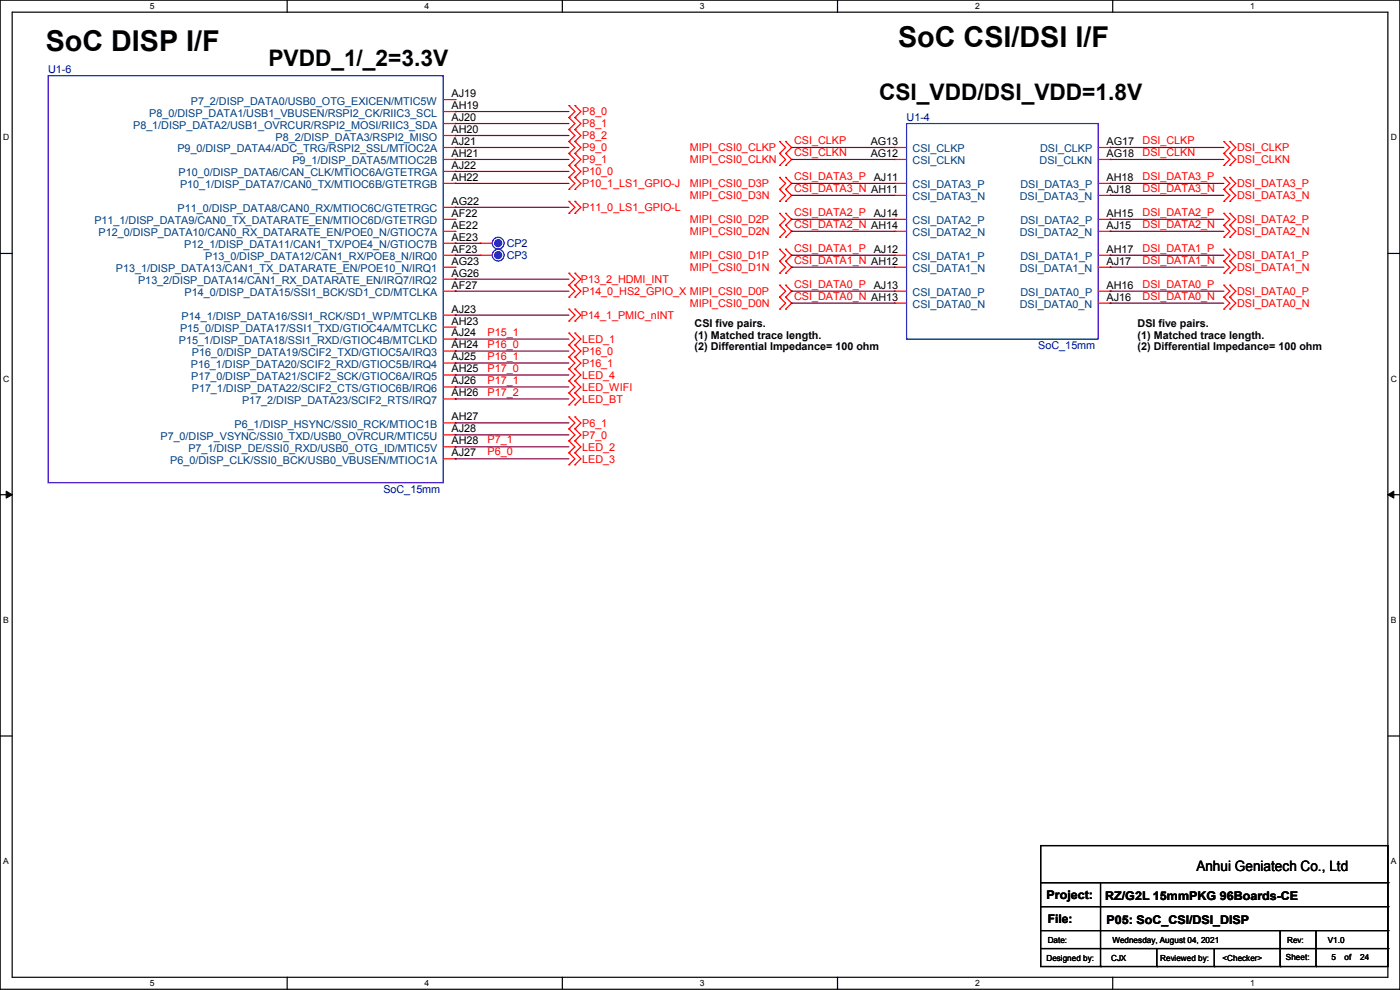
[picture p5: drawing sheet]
<svg xmlns="http://www.w3.org/2000/svg" width="297mm" height="210mm" viewBox="0 0 297 210" stroke-linecap="round" stroke-linejoin="round" font-family="sans-serif">
<defs><g id="words">
<g font-size="6.1">
<text x="9.7" y="10.8">SoC DISP I/F</text>
<text x="190.5" y="10">SoC CSI/DSI I/F</text>
</g>
<g font-size="4.8">
<text x="56.9" y="13.9">PVDD_1/_2=3.3V</text>
<text x="186.5" y="21.3">CSI_VDD/DSI_VDD=1.8V</text>
</g>
<text font-size="3" x="253.8" y="184.7">Anhui Geniatech Co., Ltd</text>
<g font-size="2.5">
<text x="222" y="190.6">Project:</text>
<text x="234.5" y="190.9">RZ/G2L 15mmPKG 96Boards-CE</text>
<text x="222.3" y="195.7">File:</text>
<text x="234.7" y="196">P05: SoC_CSI/DSI_DISP</text>
</g>
<g font-size="2.3" fill="#000080">
<text x="10.2" y="15.6">U1-6</text>
<text x="192.3" y="25.7">U1-4</text>
<text x="107.5" y="52.4">CP2</text>
<text x="107.5" y="54.9">CP3</text>
<text x="220.3" y="74">SoC_15mm</text>
<text x="81.3" y="104.5">SoC_15mm</text>
</g>
<g font-size="2.3" fill="#004080">
<text x="40.5" y="22.2">P7_2/DISP_DATA0/USB0_OTG_EXICEN/MTIC5W</text>
<text x="28.2" y="27.3">P8_1/DISP_DATA2/USB1_OVRCUR/RSPI2_MOSI/RIIC3_SDA</text>
<text x="31.7" y="24.7">P8_0/DISP_DATA1/USB1_VBUSEN/RSPI2_CK/RIIC3_SCL</text>
<text x="58.5" y="29.8">P8_2/DISP_DATA3/RSPI2_MISO</text>
<text x="37.6" y="32.3">P9_0/DISP_DATA4/ADC_TRG/RSPI2_SSL/MTIOC2A</text>
<text x="62" y="34.9">P9_1/DISP_DATA5/MTIOC2B</text>
<text x="193.6" y="32.3">CSI_CLKP</text>
<text x="193.6" y="34.9">CSI_CLKN</text>
<text x="220.5" y="34.9">DSI_CLKN</text>
<text x="220.7" y="32.3">DSI_CLKP</text>
<text x="37.9" y="37.4">P10_0/DISP_DATA6/CAN_CLK/MTIOC6A/GTETRGA</text>
<text x="38.2" y="40">P10_1/DISP_DATA7/CAN0_TX/MTIOC6B/GTETRGB</text>
<text x="193.6" y="40">CSI_DATA3_P</text>
<text x="216.5" y="40">DSI_DATA3_P</text>
<text x="20" y="47.6">P11_1/DISP_DATA9/CAN0_TX_DATARATE_EN/MTIOC6D/GTETRGD</text>
<text x="37.7" y="45">P11_0/DISP_DATA8/CAN0_RX/MTIOC6C/GTETRGC</text>
<text x="193.6" y="42.5">CSI_DATA3_N</text>
<text x="193.6" y="47.6">CSI_DATA2_P</text>
<text x="216.3" y="42.5">DSI_DATA3_N</text>
<text x="216.5" y="47.6">DSI_DATA2_P</text>
<text x="20.9" y="50.1">P12_0/DISP_DATA10/CAN0_RX_DATARATE_EN/POE0_N/GTIOC7A</text>
<text x="39.1" y="52.7">P12_1/DISP_DATA11/CAN1_TX/POE4_N/GTIOC7B</text>
<text x="193.6" y="50.1">CSI_DATA2_N</text>
<text x="216.3" y="50.1">DSI_DATA2_N</text>
<text x="24.6" y="57.7">P13_1/DISP_DATA13/CAN1_TX_DATARATE_EN/POE10_N/IRQ1</text>
<text x="43.5" y="55.2">P13_0/DISP_DATA12/CAN1_RX/POE8_N/IRQ0</text>
<text x="193.6" y="55.2">CSI_DATA1_P</text>
<text x="193.6" y="57.7">CSI_DATA1_N</text>
<text x="216.3" y="57.7">DSI_DATA1_N</text>
<text x="216.5" y="55.2">DSI_DATA1_P</text>
<text x="29.3" y="60.3">P13_2/DISP_DATA14/CAN1_RX_DATARATE_EN/IRQ7/IRQ2</text>
<text x="39.2" y="62.8">P14_0/DISP_DATA15/SSI1_BCK/SD1_CD/MTCLKA</text>
<text x="193.6" y="62.8">CSI_DATA0_P</text>
<text x="193.6" y="65.4">CSI_DATA0_N</text>
<text x="216.3" y="65.4">DSI_DATA0_N</text>
<text x="216.5" y="62.8">DSI_DATA0_P</text>
<text x="38.2" y="70.4">P15_0/DISP_DATA17/SSI1_TXD/GTIOC4A/MTCLKC</text>
<text x="38.5" y="67.9">P14_1/DISP_DATA16/SSI1_RCK/SD1_WP/MTCLKB</text>
<text x="37.9" y="73">P15_1/DISP_DATA18/SSI1_RXD/GTIOC4B/MTCLKD</text>
<text x="40.7" y="75.5">P16_0/DISP_DATA19/SCIF2_TXD/GTIOC5A/IRQ3</text>
<text x="40.5" y="78.1">P16_1/DISP_DATA20/SCIF2_RXD/GTIOC5B/IRQ4</text>
<text x="40.6" y="80.6">P17_0/DISP_DATA21/SCIF2_SCK/GTIOC6A/IRQ5</text>
<text x="40.7" y="83.1">P17_1/DISP_DATA22/SCIF2_CTS/GTIOC6B/IRQ6</text>
<text x="51.4" y="85.7">P17_2/DISP_DATA23/SCIF2_RTS/IRQ7</text>
<text x="34" y="93.3">P7_0/DISP_VSYNC/SSI0_TXD/USB0_OVRCUR/MTIC5U</text>
<text x="40" y="95.8">P7_1/DISP_DE/SSI0_RXD/USB0_OTG_ID/MTIC5V</text>
<text x="49.7" y="90.8">P6_1/DISP_HSYNC/SSI0_RCK/MTIOC1B</text>
<text x="36.1" y="98.4">P6_0/DISP_CLK/SSI0_BCK/USB0_VBUSEN/MTIOC1A</text>
</g>
<g font-size="2.3">
<text x="95.8" y="20.6">AJ19</text>
<text x="95.8" y="23.1">AH19</text>
<text x="95.8" y="25.7">AJ20</text>
<text x="95.8" y="28.2">AH20</text>
<text x="95.8" y="30.7">AJ21</text>
<text x="95.8" y="33.3">AH21</text>
<text x="95.8" y="35.8">AJ22</text>
<text x="184.7" y="30.7">AG13</text>
<text x="184.7" y="33.3">AG12</text>
<text x="234.8" y="30.7">AG17</text>
<text x="234.8" y="33.3">AG18</text>
<text x="95.8" y="38.4">AH22</text>
<text x="185.3" y="38.4">AJ11</text>
<text x="234.8" y="38.4">AH18</text>
<text x="234.8" y="40.9">AJ18</text>
<text x="95.8" y="43.4">AG22</text>
<text x="95.8" y="46">AF22</text>
<text x="185.3" y="46">AJ14</text>
<text x="234.8" y="46">AH15</text>
<text x="95.8" y="48.5">AE22</text>
<text x="95.8" y="51.1">AE23</text>
<text x="95.8" y="53.6">AF23</text>
<text x="185.3" y="53.6">AJ12</text>
<text x="234.8" y="48.5">AJ15</text>
<text x="234.8" y="53.6">AH17</text>
<text x="95.8" y="56.1">AG23</text>
<text x="95.8" y="58.7">AG26</text>
<text x="234.8" y="56.1">AJ17</text>
<text x="95.8" y="61.2">AF27</text>
<text x="185.3" y="61.2">AJ13</text>
<text x="234.8" y="61.2">AH16</text>
<text x="234.8" y="63.8">AJ16</text>
<text x="95.8" y="66.3">AJ23</text>
<text x="95.8" y="68.8">AH23</text>
<text x="95.8" y="71.4">AJ24</text>
<text x="147.4" y="69.5">CSI five pairs.</text>
<text x="147.4" y="71.8">(1) Matched trace length.</text>
<text x="241.3" y="69.5">DSI five pairs.</text>
<text x="241.3" y="71.8">(1) Matched trace length.</text>
<text x="95.8" y="73.9">AH24</text>
<text x="95.8" y="76.5">AJ25</text>
<text x="147.4" y="74.2">(2) Differential Impedance= 100 ohm</text>
<text x="241.3" y="74.2">(2) Differential Impedance= 100 ohm</text>
<text x="95.8" y="79">AH25</text>
<text x="95.8" y="81.5">AJ26</text>
<text x="95.8" y="84.1">AH26</text>
<text x="95.8" y="89.2">AH27</text>
<text x="95.8" y="91.7">AJ28</text>
<text x="95.8" y="94.2">AH28</text>
<text x="95.8" y="96.8">AJ27</text>
</g>
<g font-size="2.3" fill="#f00">
<text x="123.5" y="24.5">P8_0</text>
<text x="123.5" y="27">P8_1</text>
<text x="123.5" y="29.5">P8_2</text>
<text x="123.5" y="32.1">P9_0</text>
<text x="123.5" y="34.6">P9_1</text>
<text x="146.4" y="32.1">MIPI_CSI0_CLKP</text>
<text x="146.4" y="34.6">MIPI_CSI0_CLKN</text>
<text x="168.5" y="33.1">CSI_CLKN</text>
<text x="168.5" y="30.6">CSI_CLKP</text>
<text x="242.4" y="30.6">DSI_CLKP</text>
<text x="242.4" y="33.1">DSI_CLKN</text>
<text x="262.4" y="32.1">DSI_CLKP</text>
<text x="262.4" y="34.6">DSI_CLKN</text>
<text x="123.5" y="37.2">P10_0</text>
<text x="123.5" y="39.7">P10_1_LS1_GPIO-J</text>
<text x="146.4" y="39.7">MIPI_CSI0_D3P</text>
<text x="168.5" y="40.7">CSI_DATA3_N AH11</text>
<text x="168.5" y="38.2">CSI_DATA3_P</text>
<text x="242.4" y="38.2">DSI_DATA3_P</text>
<text x="242.4" y="40.7">DSI_DATA3_N</text>
<text x="262.4" y="39.7">DSI_DATA3_P</text>
<text x="123.5" y="44.8">P11_0_LS1_GPIO-L</text>
<text x="146.4" y="42.2">MIPI_CSI0_D3N</text>
<text x="146.4" y="47.3">MIPI_CSI0_D2P</text>
<text x="168.5" y="45.8">CSI_DATA2_P</text>
<text x="242.4" y="45.8">DSI_DATA2_P</text>
<text x="262.4" y="42.2">DSI_DATA3_N</text>
<text x="262.4" y="47.3">DSI_DATA2_P</text>
<text x="146.4" y="49.9">MIPI_CSI0_D2N</text>
<text x="168.5" y="53.4">CSI_DATA1_P</text>
<text x="168.5" y="48.3">CSI_DATA2_N AH14</text>
<text x="242.4" y="48.3">DSI_DATA2_N</text>
<text x="242.4" y="53.4">DSI_DATA1_P</text>
<text x="262.4" y="49.9">DSI_DATA2_N</text>
<text x="146.4" y="54.9">MIPI_CSI0_D1P</text>
<text x="146.4" y="57.5">MIPI_CSI0_D1N</text>
<text x="168.5" y="56">CSI_DATA1_N AH12</text>
<text x="242.4" y="56">DSI_DATA1_N</text>
<text x="262.4" y="54.9">DSI_DATA1_P</text>
<text x="262.4" y="57.5">DSI_DATA1_N</text>
<text x="123.2" y="60">P13_2_HDMI_INT</text>
<text x="123.5" y="62.6">P14_0_HS2_GPIO_X MIPI_CSI0_D0P</text>
<text x="146.4" y="65.1">MIPI_CSI0_D0N</text>
<text x="168.5" y="61">CSI_DATA0_P</text>
<text x="168.5" y="63.6">CSI_DATA0_N AH13</text>
<text x="242.4" y="61">DSI_DATA0_P</text>
<text x="242.4" y="63.6">DSI_DATA0_N</text>
<text x="262.4" y="62.6">DSI_DATA0_P</text>
<text x="262.4" y="65.1">DSI_DATA0_N</text>
<text x="103.4" y="71.2">P15_1</text>
<text x="123.2" y="67.6">P14_1_PMIC_nINT</text>
<text x="103.4" y="76.3">P16_1</text>
<text x="103.4" y="73.7">P16_0</text>
<text x="123.5" y="77.8">P16_1</text>
<text x="123.5" y="72.7">LED_1</text>
<text x="123.5" y="75.3">P16_0</text>
<text x="103.4" y="81.4">P17_1</text>
<text x="103.4" y="83.9">P17_2</text>
<text x="103.4" y="78.8">P17_0</text>
<text x="123.5" y="82.9">LED_WIFI</text>
<text x="123.5" y="80.3">LED_4</text>
<text x="123.5" y="85.4">LED_BT</text>
<text x="103.4" y="94.1">P7_1</text>
<text x="123.5" y="90.5">P6_1</text>
<text x="123.5" y="93">P7_0</text>
<text x="123.5" y="95.6">LED_2</text>
<text x="103.4" y="96.6">P6_0</text>
<text x="123.5" y="98.1">LED_3</text>
</g>
<g font-size="1.8">
<text x="31.8" y="1.9">5</text>
<text x="90.1" y="1.9">4</text>
<text x="148.5" y="1.9">3</text>
<text x="206.8" y="1.9">2</text>
<text x="265.2" y="1.9">1</text>
<text x=".7" y="29.8">D</text>
<text x="295.1" y="29.8">D</text>
<text x=".7" y="80.9">C</text>
<text x="295.1" y="80.9">C</text>
<text x=".7" y="132.1">B</text>
<text x="295.1" y="132.1">B</text>
<text x=".7" y="183.3">A</text>
<text x="295.1" y="183.3">A</text>
<text x="222" y="203.8">Designed by:</text>
<text x="222.3" y="200">Date:</text>
<text x="235.7" y="203.8">CJX</text>
<text x="236" y="200">Wednesday, August 04, 2021</text>
<text x="246.1" y="203.8">Reviewed by:</text>
<text x="259.4" y="203.8">&lt;Checker&gt;</text>
<text x="272.8" y="203.6">Sheet:</text>
<text x="273.1" y="200">Rev:</text>
<text x="281.7" y="200">V1.0</text>
<text x="282.5" y="203.6">5</text>
<text x="285.3" y="203.6">of</text>
<text x="288.6" y="203.6">24</text>
<text x="31.8" y="209.2">5</text>
<text x="90.1" y="209.2">4</text>
<text x="148.5" y="209.2">3</text>
<text x="206.8" y="209.2">2</text>
<text x="265.2" y="209.2">1</text>
</g>
</g></defs>
<path d="M0 0h297v209.8h-297zM2.6 2.6h291.8v204.7h-291.8z" fill="none" stroke="#000" stroke-width=".25"/>
<g fill="#fff">
<path d="M31.7 .3h1v2h-1z"/>
<path d="M31.7 207.6h1v1.9h-1z"/>
</g>
<path d="M60.9 0v2.6M60.9 207.3v2.5" fill="none" stroke="#000" stroke-width=".25"/>
<g fill="#fff">
<path d="M90.1 .3h1v2h-1z"/>
<path d="M90.1 207.6h1v1.9h-1z"/>
</g>
<path d="M119.3 0v2.6M119.3 207.3v2.5" fill="none" stroke="#000" stroke-width=".25"/>
<g fill="#fff">
<path d="M148.5 .3h.9v2h-.9z"/>
<path d="M148.5 207.6h.9v1.9h-.9z"/>
</g>
<path d="M177.7 0v2.6M177.7 207.3v2.5" fill="none" stroke="#000" stroke-width=".25"/>
<g fill="#fff">
<path d="M206.8 .3h1v2h-1z"/>
<path d="M206.8 207.6h1v1.9h-1z"/>
</g>
<path d="M236.1 0v2.6M236.1 207.3v2.5" fill="none" stroke="#000" stroke-width=".25"/>
<g fill="#fff">
<path d="M265.2 .3h1v2h-1z"/>
<path d="M265.2 207.6h1v1.9h-1z"/>
<path d="M.7 28.2h1.2v1.9h-1.2z"/>
<path d="M295.1 28.2h1.2v1.9h-1.2z"/>
<path d="M.7 79.3h1.2v2h-1.2z"/>
<path d="M295.1 79.3h1.2v2h-1.2z"/>
</g>
<path d="M0 53.8h2.6M294.4 53.8h2.6" fill="none" stroke="#000" stroke-width=".25"/>
<g fill="#fff">
<path d="M.7 130.5h1.2v2h-1.2z"/>
<path d="M295.1 130.5h1.1v2h-1.1z"/>
</g>
<path d="M0 104.9h2.6M294.4 104.9h2.6" fill="none" stroke="#000" stroke-width=".25"/>
<path d="M1.3 104.2l1.3 .7-1.3 .8zM294.4 104.9l1.3-.7v1.5z" fill="#000" stroke="#000" stroke-width=".21"/>
<g fill="#fff">
<path d="M.7 181.7h1.2v2h-1.2z"/>
<path d="M295.1 181.7h1.1v2h-1.1z"/>
</g>
<g fill="none" stroke="#000" stroke-width=".25">
<path d="M0 156.1h2.6M294.4 156.1h2.6M220.8 179.4h73.6v25.6h-73.6zM220.8 187.2h73.6M220.8 192.3h73.6M220.8 197.4h73.6M233.5 187.2v17.8M271.6 197.4v7.6M279.2 197.4v7.6M294.4 187.2h.1M294.4 192.3h.1M294.4 197.4h.1"/>
<path d="M220.8 201.2h73.6M233.5 205h.1M245.4 205h.1M245.4 201.2v3.8M257.6 205h.1M257.6 201.2v3.8M271.6 205h.1M279.2 205h.1M294.4 201.2h.1"/>
</g>
<g fill="none" stroke="#f00" stroke-width=".25">
<path d="M94 21.1h2.6M94 23.7h2.6M94 26.2h2.6M94 28.7h2.6M94 31.3h2.6M94 33.8h2.6M94 36.4h2.6M94 38.9h2.6M96.6 21.1h.1M96.6 23.7h.1M96.6 26.2h.1M96.6 28.7h.1"/>
<path d="M96.6 31.3h.1M96.6 33.8h.1M96.6 36.4h.1M96.6 38.9h.1M120.7 22.4h.1M120.7 24.9h.1M120.7 27.5h.1M120.7 30h.1M120.7 32.6h.1M120.7 35.1h.1M120.7 37.6h.1M120.7 22.4l1.3 1.3-1.3 1.2"/>
<path d="M120.7 24.9l1.3 1.3-1.3 1.3M120.7 27.5l1.3 1.2-1.3 1.3M120.7 30l1.3 1.3-1.3 1.3M120.7 32.6l1.3 1.2-1.3 1.3M120.7 35.1l1.3 1.3-1.3 1.2M120.7 37.6l1.3 1.3-1.3 1.3M122 24.9h.1M122 22.4h.1M122 27.5h.1M122 30h.1M122 32.6h.1M122 35.1h.1"/>
<path d="M122 37.6h.1M122 22.4l1.2 1.3-1.2 1.2M122 24.9l1.2 1.3-1.2 1.3M122 27.5l1.2 1.2-1.2 1.3M122 30l1.2 1.3-1.2 1.3M122 32.6l1.2 1.2-1.2 1.3M122 35.1l1.2 1.3-1.2 1.2M122 37.6l1.2 1.3-1.2 1.3M165.4 30h.1M165.4 32.6h.1M165.4 35.1h.1M165.4 37.6h.1"/>
<path d="M165.4 30l1.3 1.3-1.3 1.3M165.4 32.6l1.3 1.2-1.3 1.3M165.4 37.6l1.3 1.3-1.3 1.3M166.7 32.6h.1M166.7 30h.1M166.7 35.1h.1M166.7 37.6h.1M166.7 30l1.2 1.3-1.2 1.3M166.7 32.6l1.2 1.2-1.2 1.3M166.7 37.6l1.2 1.3-1.2 1.3M189.8 31.3h.1M189.8 33.8h.1"/>
<path d="M189.8 38.9h.1M189.8 31.3h2.5M189.8 33.8h2.5M189.8 38.9h2.5M233 31.3h2.5M233 33.8h2.5M233 38.9h2.5M235.5 31.3h.1M235.5 33.8h.1M235.5 38.9h.1M259.6 30h.1M259.6 32.6h.1"/>
<path d="M259.6 35.1h.1M259.6 37.6h.1M259.6 30l1.3 1.3-1.3 1.3M259.6 32.6l1.3 1.2-1.3 1.3M259.6 37.6l1.3 1.3-1.3 1.3M260.9 32.6h.1M260.9 30h.1M260.9 35.1h.1M260.9 37.6h.1M260.9 30l1.3 1.3-1.3 1.3M260.9 32.6l1.3 1.2-1.3 1.3M260.9 37.6l1.3 1.3-1.3 1.3"/>
<path d="M94 44h2.6M94 46.5h2.6M94 49.1h2.6M94 51.6h2.6M94 54.1h2.6M94 56.7h2.6M94 59.2h2.6M96.6 44h.1M96.6 46.5h.1M96.6 49.1h.1M96.6 51.6h.1M96.6 54.1h.1"/>
<path d="M96.6 56.7h.1M96.6 59.2h.1M101.9 51.6h.1M101.9 54.1h.1M101.9 51.6h2.5M101.9 54.1h2.5M120.7 58h.1M120.7 40.2h.1M120.7 42.7h.1M120.7 45.3h.1M120.7 58l1.3 1.2-1.3 1.3M120.7 42.7l1.3 1.3-1.3 1.3"/>
<path d="M122 58h.1M122 40.2h.1M122 45.3h.1M122 42.7h.1M122 58l1.2 1.2-1.2 1.3M122 42.7l1.2 1.3-1.2 1.3M165.4 40.2h.1M165.4 42.7h.1M165.4 45.3h.1M165.4 47.8h.1M165.4 50.3h.1M165.4 52.9h.1"/>
<path d="M165.4 55.4h.1M165.4 58h.1M165.4 40.2l1.3 1.2-1.3 1.3M165.4 45.3l1.3 1.2-1.3 1.3M165.4 47.8l1.3 1.3-1.3 1.2M165.4 52.9l1.3 1.2-1.3 1.3M165.4 55.4l1.3 1.3-1.3 1.3M166.7 40.2h.1M166.7 42.7h.1M166.7 47.8h.1M166.7 45.3h.1M166.7 50.3h.1"/>
<path d="M166.7 55.4h.1M166.7 52.9h.1M166.7 58h.1M166.7 40.2l1.2 1.2-1.2 1.3M166.7 45.3l1.2 1.2-1.2 1.3M166.7 47.8l1.2 1.3-1.2 1.2M166.7 52.9l1.2 1.2-1.2 1.3M166.7 55.4l1.2 1.3-1.2 1.3M189.8 41.4h.1M189.8 46.5h.1M189.8 49.1h.1M189.8 54.1h.1"/>
<path d="M189.8 56.7h.1M189.8 46.5h2.5M189.8 49.1h2.5M189.8 54.1h2.5M189.8 56.7h2.5M189.8 41.4h2.5M233 46.5h2.5M233 49.1h2.5M233 54.1h2.5M233 56.7h2.5M233 41.4h2.5M235.5 41.4h.1"/>
<path d="M235.5 46.5h.1M235.5 49.1h.1M235.5 54.1h.1M235.5 56.7h.1M259.6 40.2h.1M259.6 42.7h.1M259.6 45.3h.1M259.6 47.8h.1M259.6 50.3h.1M259.6 52.9h.1M259.6 55.4h.1M259.6 58h.1"/>
<path d="M259.6 40.2l1.3 1.2-1.3 1.3M259.6 45.3l1.3 1.2-1.3 1.3M259.6 47.8l1.3 1.3-1.3 1.2M259.6 52.9l1.3 1.2-1.3 1.3M259.6 55.4l1.3 1.3-1.3 1.3M260.9 40.2h.1M260.9 42.7h.1M260.9 47.8h.1M260.9 45.3h.1M260.9 50.3h.1M260.9 55.4h.1M260.9 52.9h.1"/>
<path d="M260.9 58h.1M260.9 40.2l1.3 1.2-1.3 1.3M260.9 45.3l1.3 1.2-1.3 1.3M260.9 47.8l1.3 1.3-1.3 1.2M260.9 52.9l1.3 1.2-1.3 1.3M260.9 55.4l1.3 1.3-1.3 1.3M94 61.8h2.6M94 66.8h2.6M94 69.4h2.6M94 71.9h2.6M94 74.5h2.6M94 77h2.6"/>
<path d="M94 79.5h2.6M96.6 61.8h.1M96.6 66.8h.1M96.6 69.4h.1M96.6 71.9h.1M96.6 74.5h.1M96.6 77h.1M96.6 79.5h.1M120.7 75.7h.1M120.7 78.3h.1M120.7 70.7h.1M120.7 73.2h.1"/>
<path d="M120.7 60.5h.1M120.7 63h.1M120.7 65.6h.1M120.7 68.1h.1M120.7 75.7l1.3 1.3-1.3 1.3M120.7 78.3l1.3 1.2-1.3 1.3M120.7 70.7l1.3 1.2-1.3 1.3M120.7 73.2l1.3 1.3-1.3 1.2M120.7 60.5l1.3 1.3-1.3 1.2M120.7 65.6l1.3 1.2-1.3 1.3M122 78.3h.1M122 75.7h.1"/>
<path d="M122 73.2h.1M122 70.7h.1M122 60.5h.1M122 63h.1M122 68.1h.1M122 65.6h.1M122 75.7l1.2 1.3-1.2 1.3M122 78.3l1.2 1.2-1.2 1.3M122 70.7l1.2 1.2-1.2 1.3M122 73.2l1.2 1.3-1.2 1.2M122 60.5l1.2 1.3-1.2 1.2M122 65.6l1.2 1.2-1.2 1.3"/>
<path d="M165.4 60.5h.1M165.4 63h.1M165.4 65.6h.1M165.4 60.5l1.3 1.3-1.3 1.2M165.4 63l1.3 1.3-1.3 1.3M166.7 63h.1M166.7 60.5h.1M166.7 65.6h.1M166.7 60.5l1.2 1.3-1.2 1.2M166.7 63l1.2 1.3-1.2 1.3M189.8 61.8h.1M189.8 64.3h.1"/>
<path d="M189.8 61.8h2.5M189.8 64.3h2.5M233 61.8h2.5M233 64.3h2.5M235.5 61.8h.1M235.5 64.3h.1M259.6 60.5h.1M259.6 63h.1M259.6 65.6h.1M259.6 60.5l1.3 1.3-1.3 1.2M259.6 63l1.3 1.3-1.3 1.3M260.9 63h.1"/>
<path d="M260.9 60.5h.1M260.9 65.6h.1M260.9 60.5l1.3 1.3-1.3 1.2M260.9 63l1.3 1.3-1.3 1.3M94 82.1h2.6M94 84.6h2.6M94 89.7h2.6M94 92.2h2.6M94 94.8h2.6M94 97.3h2.6M96.6 82.1h.1M96.6 84.6h.1"/>
<path d="M96.6 89.7h.1M96.6 92.2h.1M96.6 94.8h.1M96.6 97.3h.1M120.7 80.8h.1M120.7 83.4h.1M120.7 85.9h.1M120.7 88.4h.1M120.7 91h.1M120.7 93.5h.1M120.7 96.1h.1M120.7 98.6h.1"/>
<path d="M120.7 80.8l1.3 1.3-1.3 1.3M120.7 83.4l1.3 1.2-1.3 1.3M120.7 88.4l1.3 1.3-1.3 1.3M120.7 91l1.3 1.2-1.3 1.3M120.7 93.5l1.3 1.3-1.3 1.3M120.7 96.1l1.3 1.2-1.3 1.3M122 83.4h.1M122 80.8h.1M122 85.9h.1M122 91h.1M122 88.4h.1M122 93.5h.1"/>
<path d="M122 96.1h.1M122 98.6h.1M122 80.8l1.2 1.3-1.2 1.3M122 83.4l1.2 1.2-1.2 1.3M122 88.4l1.2 1.3-1.2 1.3M122 91l1.2 1.2-1.2 1.3M122 93.5l1.2 1.3-1.2 1.3M122 96.1l1.2 1.2-1.2 1.3"/>
</g>
<g fill="none" stroke="#00f" stroke-width=".25">
<path d="M10.2 16h83.8v86.4h-83.8zM192.3 26.2h40.7v45.7h-40.7z"/>
<circle cx="105.7" cy="54.1" r="1.25"/>
<circle cx="105.7" cy="51.6" r="1.25"/>
</g>
<g fill="#00f" stroke="#00f" stroke-width=".25">
<circle cx="105.7" cy="51.6" r=".74"/>
<circle cx="105.7" cy="54.1" r=".74"/>
</g>
<g fill="none" stroke="#800040" stroke-width=".25">
<path d="M96.6 23.7h.1M96.6 26.2h.1M96.6 28.7h.1M96.6 31.3h.1M96.6 33.8h.1M96.6 36.4h.1M96.6 38.9h.1M96.6 31.3h24.1M96.6 33.8h24.1M96.6 38.9h24.1M96.6 23.7h24.1M96.6 26.2h24.1"/>
<path d="M96.6 28.7h24.1M96.6 36.4h24.1M167.9 38.9h.1M167.9 33.8h.1M167.9 31.3h.1M167.9 31.3h21.9M167.9 33.8h21.9M167.9 38.9h21.9M235.5 31.3h.1M235.5 33.8h.1M235.5 38.9h.1M235.5 31.3h24.1"/>
<path d="M235.5 33.8h24.1M235.5 38.9h24.1M96.6 44h.1M96.6 59.2h.1M96.6 51.6h.1M96.6 54.1h.1M96.6 54.1h5.3M96.6 44h24.1M96.6 59.2h24.1M96.6 51.6h5.3M167.9 41.4h.1M167.9 56.7h.1"/>
<path d="M167.9 54.1h.1M167.9 49.1h.1M167.9 46.5h.1M167.9 41.4h21.9M167.9 46.5h21.9M167.9 49.1h21.9M167.9 54.1h21.9M167.9 56.7h21.9M235.5 41.4h.1M235.5 46.5h.1M235.5 49.1h.1M235.5 54.1h.1"/>
<path d="M235.5 56.7h.1M235.5 41.4h24.1M235.5 46.5h24.1M235.5 49.1h24.1M235.5 54.1h24.1M235.5 56.7h24.1M96.6 77h.1M96.6 79.5h.1M96.6 71.9h.1M96.6 74.5h.1M96.6 61.8h.1M96.6 66.8h.1"/>
<path d="M96.6 61.8h24.1M96.6 77h24.1M96.6 79.5h24.1M96.6 71.9h24.1M96.6 74.5h24.1M96.6 66.8h24.1M167.9 61.8h.1M167.9 64.3h.1M167.9 61.8h21.9M167.9 64.3h21.9M235.5 61.8h.1M235.5 64.3h.1"/>
<path d="M235.5 61.8h24.1M235.5 64.3h24.1M96.6 82.1h.1M96.6 84.6h.1M96.6 89.7h.1M96.6 92.2h.1M96.6 94.8h.1M96.6 97.3h.1M96.6 82.1h24.1M96.6 84.6h24.1M96.6 89.7h24.1M96.6 92.2h24.1"/>
<path d="M96.6 94.8h24.1M96.6 97.3h24.1"/>
</g>
<use href="#words"/>
</svg>
